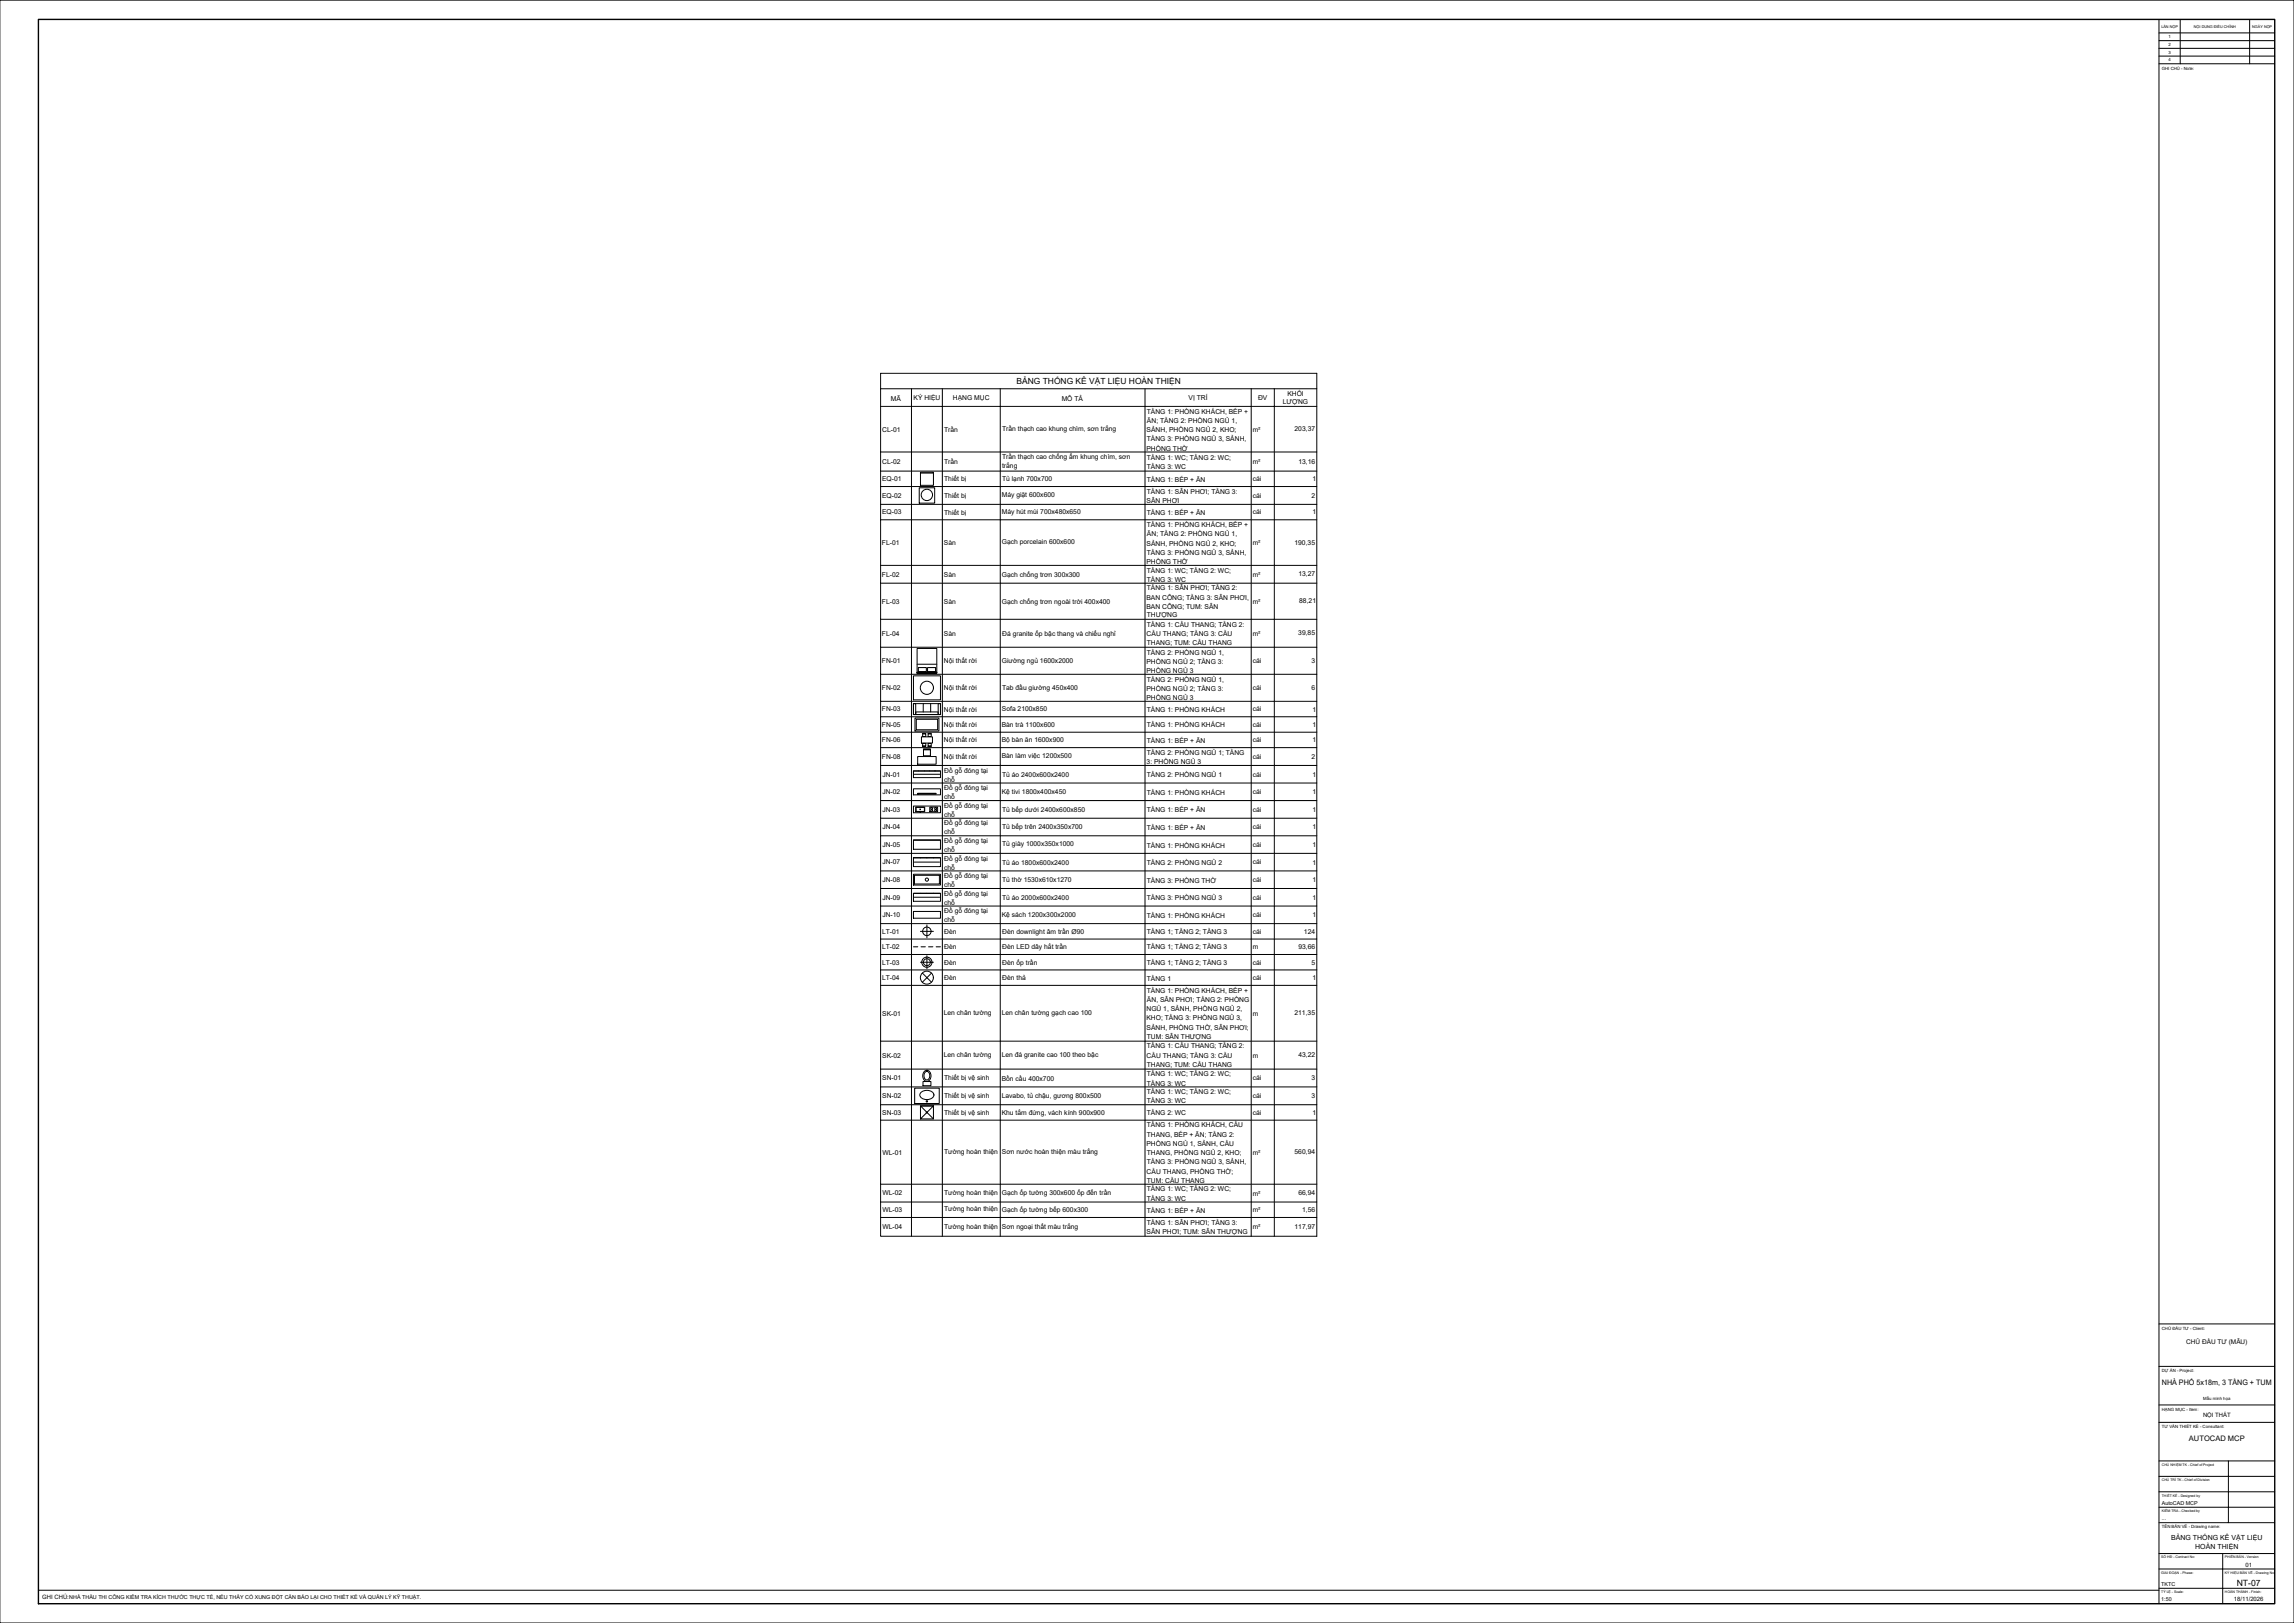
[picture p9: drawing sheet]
<svg xmlns="http://www.w3.org/2000/svg" width="1189mm" height="841mm" viewBox="0 0 1189 841" stroke-linecap="round" stroke-linejoin="round" font-family="sans-serif">
<defs><g id="words">
<text font-size="4.5" x="1159" y="822">NT-07</text>
<text font-size="4.4" x="527" y="199">BẢNG THỐNG KÊ VẬT LIỆU HOÀN THIỆN</text>
<g font-size="3.9">
<text x="1120" y="718">NHÀ PHỐ 5x18m, 3 TẦNG + TUM</text>
<text x="1134" y="747">AUTOCAD MCP</text>
</g>
<g font-size="3.6">
<text x="1125" y="798">BẢNG THỐNG KÊ VẬT LIỆU</text>
<text x="1138" y="802">HOÀN THIỆN</text>
</g>
<g font-size="3.5">
<text x="462" y="208">MÃ</text>
<text x="473" y="207">KÝ HIỆU</text>
<text x="494" y="207">HẠNG MỤC</text>
<text x="550" y="208">MÔ TẢ</text>
<text x="616" y="207">VỊ TRÍ</text>
<text x="652" y="207">ĐV</text>
<text x="665" y="209">LƯỢNG</text>
<text x="667" y="205">KHỐI</text>
<text x="594" y="214">TẦNG 1: PHÒNG KHÁCH, BẾP +</text>
<text x="594" y="219">ĂN; TẦNG 2: PHÒNG NGỦ 1,</text>
<text x="457" y="224">CL-01</text>
<text x="489" y="224">Trần</text>
<text x="519" y="224">Trần thạch cao khung chìm, sơn trắng</text>
<text x="594" y="224">SẢNH, PHÒNG NGỦ 2, KHO;</text>
<text x="649" y="224">m²</text>
<text x="671" y="223">203,37</text>
<text x="594" y="234">PHÒNG THỜ</text>
<text x="594" y="229">TẦNG 3: PHÒNG NGỦ 3, SẢNH,</text>
<text x="519" y="238">Trần thạch cao chống ẩm khung chìm, sơn</text>
<text x="594" y="238">TẦNG 1: WC; TẦNG 2: WC;</text>
<text x="457" y="240">CL-02</text>
<text x="489" y="241">Trần</text>
<text x="519" y="243">trắng</text>
<text x="594" y="243">TẦNG 3: WC</text>
<text x="649" y="240">m²</text>
<text x="673" y="240">13,16</text>
<text x="457" y="249">EQ-01</text>
<text x="489" y="249">Thiết bị</text>
<text x="519" y="249">Tủ lạnh 700x700</text>
<text x="594" y="250">TẦNG 1: BẾP + ĂN</text>
<text x="649" y="249">cái</text>
<text x="680" y="249">1</text>
<text x="457" y="258">EQ-02</text>
<text x="519" y="258">Máy giặt 600x600</text>
<text x="594" y="256">TẦNG 1: SÂN PHƠI; TẦNG 3:</text>
<text x="649" y="258">cái</text>
<text x="489" y="258">Thiết bị</text>
<text x="594" y="261">SÂN PHƠI</text>
<text x="680" y="258">2</text>
<text x="457" y="267">EQ-03</text>
<text x="489" y="267">Thiết bị</text>
<text x="519" y="266">Máy hút mùi 700x480x650</text>
<text x="594" y="267">TẦNG 1: BẾP + ĂN</text>
<text x="649" y="267">cái</text>
<text x="680" y="267">1</text>
<text x="594" y="273">TẦNG 1: PHÒNG KHÁCH, BẾP +</text>
<text x="594" y="278">ĂN; TẦNG 2: PHÒNG NGỦ 1,</text>
<text x="457" y="282">FL-01</text>
<text x="489" y="282">Sàn</text>
<text x="519" y="282">Gạch porcelain 600x600</text>
<text x="594" y="283">SẢNH, PHÒNG NGỦ 2, KHO;</text>
<text x="594" y="288">TẦNG 3: PHÒNG NGỦ 3, SẢNH,</text>
<text x="649" y="282">m²</text>
<text x="671" y="282">190,35</text>
<text x="594" y="292">PHÒNG THỜ</text>
<text x="457" y="299">FL-02</text>
<text x="489" y="299">Sàn</text>
<text x="519" y="299">Gạch chống trơn 300x300</text>
<text x="594" y="297">TẦNG 1: WC; TẦNG 2: WC;</text>
<text x="649" y="299">m²</text>
<text x="673" y="299">13,27</text>
<text x="594" y="302">TẦNG 3: WC</text>
<text x="594" y="306">TẦNG 1: SÂN PHƠI; TẦNG 2:</text>
<text x="594" y="311">BAN CÔNG; TẦNG 3: SÂN PHƠI,</text>
<text x="457" y="313">FL-03</text>
<text x="489" y="313">Sàn</text>
<text x="519" y="313">Gạch chống trơn ngoài trời 400x400</text>
<text x="594" y="316">BAN CÔNG; TUM: SÂN</text>
<text x="649" y="313">m²</text>
<text x="673" y="313">88,21</text>
<text x="594" y="320">THƯỢNG</text>
<text x="457" y="329">FL-04</text>
<text x="489" y="329">Sàn</text>
<text x="519" y="329">Đá granite ốp bậc thang và chiếu nghỉ</text>
<text x="594" y="329">CẦU THANG; TẦNG 3: CẦU</text>
<text x="594" y="325">TẦNG 1: CẦU THANG; TẦNG 2:</text>
<text x="649" y="329">m²</text>
<text x="673" y="329">39,85</text>
<text x="594" y="334">THANG; TUM: CẦU THANG</text>
<text x="594" y="339">TẦNG 2: PHÒNG NGỦ 1,</text>
<text x="457" y="344">FN-01</text>
<text x="489" y="344">Nội thất rời</text>
<text x="519" y="343">Giường ngủ 1600x2000</text>
<text x="594" y="344">PHÒNG NGỦ 2; TẦNG 3:</text>
<text x="649" y="344">cái</text>
<text x="680" y="344">3</text>
<text x="594" y="349">PHÒNG NGỦ 3</text>
<text x="594" y="353">TẦNG 2: PHÒNG NGỦ 1,</text>
<text x="457" y="358">FN-02</text>
<text x="489" y="358">Nội thất rời</text>
<text x="519" y="358">Tab đầu giường 450x400</text>
<text x="594" y="358">PHÒNG NGỦ 2; TẦNG 3:</text>
<text x="649" y="358">cái</text>
<text x="680" y="358">6</text>
<text x="594" y="363">PHÒNG NGỦ 3</text>
<text x="457" y="369">FN-03</text>
<text x="489" y="369">Nội thất rời</text>
<text x="519" y="369">Sofa 2100x850</text>
<text x="594" y="369">TẦNG 1: PHÒNG KHÁCH</text>
<text x="649" y="369">cái</text>
<text x="680" y="369">1</text>
<text x="457" y="377">FN-05</text>
<text x="489" y="377">Nội thất rời</text>
<text x="519" y="377">Bàn trà 1100x600</text>
<text x="594" y="377">TẦNG 1: PHÒNG KHÁCH</text>
<text x="649" y="377">cái</text>
<text x="680" y="377">1</text>
<text x="457" y="385">FN-06</text>
<text x="489" y="385">Nội thất rời</text>
<text x="519" y="384">Bộ bàn ăn 1600x900</text>
<text x="594" y="385">TẦNG 1: BẾP + ĂN</text>
<text x="649" y="385">cái</text>
<text x="680" y="385">1</text>
<text x="457" y="393">FN-08</text>
<text x="489" y="393">Nội thất rời</text>
<text x="519" y="393">Bàn làm việc 1200x500</text>
<text x="594" y="396">3: PHÒNG NGỦ 3</text>
<text x="594" y="391">TẦNG 2: PHÒNG NGỦ 1; TẦNG</text>
<text x="649" y="393">cái</text>
<text x="680" y="393">2</text>
<text x="489" y="400">Đồ gỗ đóng tại</text>
<text x="457" y="402">JN-01</text>
<text x="489" y="405">chỗ</text>
<text x="519" y="402">Tủ áo 2400x600x2400</text>
<text x="594" y="403">TẦNG 2: PHÒNG NGỦ 1</text>
<text x="649" y="402">cái</text>
<text x="680" y="402">1</text>
<text x="457" y="412">JN-02</text>
<text x="489" y="410">Đồ gỗ đóng tại</text>
<text x="519" y="411">Kệ tivi 1800x400x450</text>
<text x="594" y="412">TẦNG 1: PHÒNG KHÁCH</text>
<text x="649" y="412">cái</text>
<text x="680" y="412">1</text>
<text x="489" y="414">chỗ</text>
<text x="489" y="419">Đồ gỗ đóng tại</text>
<text x="457" y="421">JN-03</text>
<text x="489" y="423">chỗ</text>
<text x="519" y="421">Tủ bếp dưới 2400x600x850</text>
<text x="594" y="421">TẦNG 1: BẾP + ĂN</text>
<text x="649" y="421">cái</text>
<text x="680" y="421">1</text>
<text x="457" y="430">JN-04</text>
<text x="489" y="428">Đồ gỗ đóng tại</text>
<text x="519" y="430">Tủ bếp trên 2400x350x700</text>
<text x="594" y="430">TẦNG 1: BẾP + ĂN</text>
<text x="649" y="430">cái</text>
<text x="680" y="430">1</text>
<text x="489" y="432">chỗ</text>
<text x="489" y="437">Đồ gỗ đóng tại</text>
<text x="457" y="439">JN-05</text>
<text x="489" y="442">chỗ</text>
<text x="519" y="439">Tủ giày 1000x350x1000</text>
<text x="594" y="439">TẦNG 1: PHÒNG KHÁCH</text>
<text x="649" y="439">cái</text>
<text x="680" y="439">1</text>
<text x="457" y="448">JN-07</text>
<text x="489" y="446">Đồ gỗ đóng tại</text>
<text x="519" y="448">Tủ áo 1800x600x2400</text>
<text x="594" y="448">TẦNG 2: PHÒNG NGỦ 2</text>
<text x="649" y="448">cái</text>
<text x="680" y="448">1</text>
<text x="489" y="451">chỗ</text>
<text x="489" y="455">Đồ gỗ đóng tại</text>
<text x="457" y="457">JN-08</text>
<text x="489" y="460">chỗ</text>
<text x="519" y="457">Tủ thờ 1530x610x1270</text>
<text x="594" y="457">TẦNG 3: PHÒNG THỜ</text>
<text x="649" y="457">cái</text>
<text x="680" y="457">1</text>
<text x="457" y="466">JN-09</text>
<text x="489" y="464">Đồ gỗ đóng tại</text>
<text x="519" y="466">Tủ áo 2000x600x2400</text>
<text x="594" y="466">TẦNG 3: PHÒNG NGỦ 3</text>
<text x="649" y="466">cái</text>
<text x="680" y="466">1</text>
<text x="489" y="469">chỗ</text>
<text x="489" y="473">Đồ gỗ đóng tại</text>
<text x="457" y="475">JN-10</text>
<text x="489" y="478">chỗ</text>
<text x="519" y="475">Kệ sách 1200x300x2000</text>
<text x="594" y="476">TẦNG 1: PHÒNG KHÁCH</text>
<text x="649" y="475">cái</text>
<text x="680" y="475">1</text>
<text x="457" y="484">LT-01</text>
<text x="489" y="484">Đèn</text>
<text x="519" y="484">Đèn downlight âm trần Ø90</text>
<text x="594" y="484">TẦNG 1; TẦNG 2; TẦNG 3</text>
<text x="649" y="484">cái</text>
<text x="676" y="484">124</text>
<text x="457" y="492">LT-02</text>
<text x="489" y="492">Đèn</text>
<text x="519" y="492">Đèn LED dây hắt trần</text>
<text x="594" y="492">TẦNG 1; TẦNG 2; TẦNG 3</text>
<text x="649" y="492">m</text>
<text x="673" y="492">93,66</text>
<text x="457" y="500">LT-03</text>
<text x="489" y="500">Đèn</text>
<text x="519" y="500">Đèn ốp trần</text>
<text x="594" y="500">TẦNG 1; TẦNG 2; TẦNG 3</text>
<text x="649" y="500">cái</text>
<text x="680" y="500">5</text>
<text x="457" y="508">LT-04</text>
<text x="489" y="508">Đèn</text>
<text x="519" y="508">Đèn thả</text>
<text x="594" y="508">TẦNG 1</text>
<text x="649" y="508">cái</text>
<text x="680" y="508">1</text>
<text x="594" y="514">TẦNG 1: PHÒNG KHÁCH, BẾP +</text>
<text x="594" y="519">ĂN, SÂN PHƠI; TẦNG 2: PHÒNG</text>
<text x="457" y="526">SK-01</text>
<text x="489" y="526">Len chân tường</text>
<text x="519" y="526">Len chân tường gạch cao 100</text>
<text x="594" y="524">NGỦ 1, SẢNH, PHÒNG NGỦ 2,</text>
<text x="649" y="526">m</text>
<text x="671" y="526">211,35</text>
<text x="594" y="529">KHO; TẦNG 3: PHÒNG NGỦ 3,</text>
<text x="594" y="534">SẢNH, PHÒNG THỜ, SÂN PHƠI;</text>
<text x="594" y="538">TUM: SÂN THƯỢNG</text>
<text x="594" y="543">TẦNG 1: CẦU THANG; TẦNG 2:</text>
<text x="457" y="548">SK-02</text>
<text x="489" y="548">Len chân tường</text>
<text x="519" y="548">Len đá granite cao 100 theo bậc</text>
<text x="594" y="548">CẦU THANG; TẦNG 3: CẦU</text>
<text x="649" y="548">m</text>
<text x="673" y="548">43,22</text>
<text x="594" y="553">THANG; TUM: CẦU THANG</text>
<text x="594" y="558">TẦNG 1: WC; TẦNG 2: WC;</text>
<text x="457" y="560">SN-01</text>
<text x="489" y="560">Thiết bị vệ sinh</text>
<text x="519" y="560">Bồn cầu 400x700</text>
<text x="594" y="563">TẦNG 3: WC</text>
<text x="649" y="560">cái</text>
<text x="680" y="560">3</text>
<text x="457" y="569">SN-02</text>
<text x="489" y="569">Thiết bị vệ sinh</text>
<text x="519" y="569">Lavabo, tủ chậu, gương 800x500</text>
<text x="594" y="567">TẦNG 1: WC; TẦNG 2: WC;</text>
<text x="649" y="569">cái</text>
<text x="680" y="569">3</text>
<text x="594" y="572">TẦNG 3: WC</text>
<text x="457" y="578">SN-03</text>
<text x="489" y="578">Thiết bị vệ sinh</text>
<text x="519" y="578">Khu tắm đứng, vách kính 900x900</text>
<text x="594" y="578">TẦNG 2: WC</text>
<text x="649" y="578">cái</text>
<text x="680" y="578">1</text>
<text x="594" y="584">TẦNG 1: PHÒNG KHÁCH, CẦU</text>
<text x="594" y="594">PHÒNG NGỦ 1, SẢNH, CẦU</text>
<text x="594" y="589">THANG, BẾP + ĂN; TẦNG 2:</text>
<text x="457" y="598">WL-01</text>
<text x="489" y="598">Tường hoàn thiện</text>
<text x="519" y="598">Sơn nước hoàn thiện màu trắng</text>
<text x="594" y="599">THANG, PHÒNG NGỦ 2, KHO;</text>
<text x="649" y="598">m²</text>
<text x="671" y="598">560,94</text>
<text x="594" y="603">TẦNG 3: PHÒNG NGỦ 3, SẢNH,</text>
<text x="594" y="608">CẦU THANG, PHÒNG THỜ;</text>
<text x="594" y="613">TUM: CẦU THANG</text>
<text x="594" y="617">TẦNG 1: WC; TẦNG 2: WC;</text>
<text x="457" y="619">WL-02</text>
<text x="489" y="619">Tường hoàn thiện</text>
<text x="519" y="619">Gạch ốp tường 300x600 ốp đến trần</text>
<text x="594" y="622">TẦNG 3: WC</text>
<text x="649" y="620">m²</text>
<text x="673" y="619">66,94</text>
<text x="457" y="628">WL-03</text>
<text x="489" y="628">Tường hoàn thiện</text>
<text x="519" y="628">Gạch ốp tường bếp 600x300</text>
<text x="594" y="628">TẦNG 1: BẾP + ĂN</text>
<text x="649" y="628">m²</text>
<text x="675" y="628">1,56</text>
<text x="594" y="635">TẦNG 1: SÂN PHƠI; TẦNG 3:</text>
<text x="457" y="637">WL-04</text>
<text x="489" y="637">Tường hoàn thiện</text>
<text x="519" y="637">Sơn ngoại thất màu trắng</text>
<text x="594" y="639">SÂN PHƠI; TUM: SÂN THƯỢNG</text>
<text x="649" y="637">m²</text>
<text x="671" y="637">117,97</text>
</g>
<text font-size="3.4" x="1133" y="697">CHỦ ĐẦU TƯ (MẪU)</text>
<g font-size="3.1">
<text x="1142" y="734">NỘI THẤT</text>
<text x="1164" y="812">01</text>
<text x="22" y="829">GHI CHÚ:NHÀ THẦU THI CÔNG KIỂM TRA KÍCH THƯỚC THỰC TẾ, NẾU THẤY CÓ XUNG ĐỘT CẦN BÁO LẠI CHO THIẾT KẾ VÀ QUẢN LÝ KỸ THUẬT.</text>
<text x="1158" y="830">18/11/2026</text>
</g>
<g font-size="2.8">
<text x="1120" y="780">AutoCAD MCP</text>
<text x="1120" y="788">...</text>
<text x="1120" y="822">TKTC</text>
<text x="1120" y="830">1:50</text>
</g>
<g font-size="2.2">
<text x="1124" y="20">1</text>
<text x="1124" y="24">2</text>
<text x="1124" y="28">3</text>
<text x="1124" y="32">4</text>
<text x="1120" y="36">GHI CHÚ - Note:</text>
<text x="1120" y="689">CHỦ ĐẦU TƯ - Client:</text>
<text x="1120" y="711">DỰ ÁN - Project:</text>
<text x="1142" y="726">Mẫu minh họa</text>
<text x="1120" y="731">HẠNG MỤC - Item:</text>
<text x="1120" y="740">TƯ VẤN THIẾT KẾ - Consultant:</text>
<text x="1120" y="792">TÊN BẢN VẼ - Drawing name:</text>
</g>
<g font-size="2">
<text x="1120" y="14">LẦN NỘP</text>
<text x="1137" y="14">NỘI DUNG ĐIỀU CHỈNH</text>
<text x="1167" y="14">NGÀY NỘP</text>
</g>
<g font-size="1.8">
<text x="1120" y="760">CHỦ NHIỆM TK - Chief of Project</text>
<text x="1120" y="768">CHỦ TRÌ TK - Chief of Division</text>
<text x="1120" y="776">THIẾT KẾ - Designed by</text>
<text x="1120" y="784">KIỂM TRA - Checked by</text>
<text x="1120" y="807">SỐ HĐ - Contract No:</text>
<text x="1153" y="807">PHIÊN BẢN - Version</text>
<text x="1120" y="815">GIAI ĐOẠN - Phase:</text>
<text x="1153" y="815">KÝ HIỆU BẢN VẼ - Drawing No</text>
<text x="1120" y="825">TỶ LỆ - Scale:</text>
<text x="1153" y="825">HOÀN THÀNH - Finish:</text>
</g>
</g></defs>
<!-- layer: A-ANNO-TEXT -->
<g fill="none" stroke="#000" stroke-width=".52">
<path d="M456 193h226v448h-226zM456 201h226M456 211h226M472 201v440M488 201v440M518 201v440M593 201v440M648 201v440M660 201v440M456 234h226M456 244h226M456 252h226"/>
<path d="M476 253h8v8h-8zM477 245h7v6h-7zM477 245h7M456 261h226M456 269h226M456 293h226M456 302h226M456 321h226M456 335h226M475 336h10v13h-10h10h-10zM456 349h226M473 350h14v13h-14z"/>
<path d="M475 344h10M476 346h4v2h-4zM481 346h4v2h-4zM456 363h226M456 371h226M456 379h226M473 365h14v5h-14zM473 365h2v5h-2zM474 372h13v7h-13zM475 369h11v1h-11zM475 373h11v5h-11zM478 365v4"/>
<path d="M482 365v4M486 365h1v5h-1zM456 387h226M456 397h226M473 399h14v4h-14zM473 400h14M476 392h9v4h-9zM476 399v1M478 382h5v3h-5zM478 380h2v2h-2zM478 380h2zM478 385h2v2h-2z"/>
<path d="M478 387h2zM479 388h3v4h-3zM479 388h3h-3zM479 399v1M481 380h2v2h-2zM481 380h2zM481 385h2v2h-2zM481 387h2zM482 399v1M485 399v1M456 406h226M456 415h226"/>
<path d="M473 409h14v3h-14zM473 418h14v3h-14zM475 418h4v3h-4zM475 418h4v2h-4zM476 411h9v1h-9zM482 418h4v3h-4zM456 424h226M456 433h226M473 435h14v5h-14zM473 435h14M456 442h226M456 451h226"/>
<path d="M473 444h14v5h-14zM473 453h14v6h-14zM473 445h14M474 454h13v4h-13zM477 444v1M480 444v1M484 444v1M456 460h226M456 470h226M456 479h226M473 463h14v4h-14zM473 472h14v4h-14z"/>
<path d="M473 463h14M477 463h.1M480 463h.1M480 479v7M484 463h.1M456 487h226M456 495h226M473 491h3M477 483h7M477 499h7M477 491h3M480 495v7"/>
<path d="M481 491h2M485 491h2M456 503h226M456 511h226M478 504l5 5M483 504l-5 5M456 540h226M456 554h226M479 555a2.7 2.7 0 0 1 4 2 2.7 2.7 0 0 1-2 3 2.7 2.7 0 0 1-3-1 2.7 2.7 0 0 1 1-4zM480 555a1.9 1.9 0 0 1 2 2 1.9 1.9 0 0 1-2 2 2.8 2.8 0 0 1 0-4zM456 563h226M456 572h226"/>
<path d="M474 564h13v8h-13zM477 573l7 7M477 566a4 4 0 0 1 7 2 4 4 0 0 1-7-1zM478 560h4v3h-4zM484 573l-7 7h7v-7h-7v7M456 580h226M456 614h226M456 623h226M456 631h226"/>
<circle cx="480" cy="256" r="2.9"/>
<circle cx="480" cy="356" r="3"/>
<circle cx="477" cy="419" r=".2"/>
<circle cx="483" cy="420" r=".5"/>
<circle cx="483" cy="419" r=".5"/>
<circle cx="485" cy="419" r=".5"/>
<circle cx="485" cy="420" r=".5"/>
<circle cx="477" cy="421" r=".1"/>
<circle cx="480" cy="456" r=".8"/>
<circle cx="480" cy="483" r="2.2"/>
<circle cx="480" cy="499" r="2.6"/>
<circle cx="480" cy="499" r="1.8"/>
<circle cx="480" cy="507" r="3"/>
<circle cx="480" cy="571" r=".4"/>
<circle cx="480" cy="576" r=".3"/>
</g>
<!-- layer: A-HIDD -->
<path d="M474 401h13M474 447h13M474 465h13" fill="none" stroke="#000" stroke-width=".52"/>
<!-- layer: A-GLAZ -->
<path d="M477 573h7" fill="none" stroke="#000" stroke-width=".52"/>
<!-- layer: A-ANNO-TTLB -->
<g fill="none" stroke="#000" stroke-width=".52">
<path d="M0 0h1189v841h-1189M1119 10v821M1119 17h60M1130 10v23M1166 10v23M1119 33h60M1119 21h60M1119 25h60M1119 29h60M1119 686h60M1119 708h60M1119 728h60"/>
<path d="M1119 737h60M1119 757h60M1155 757v32M1119 765h60M1119 773h60M1119 789h60M1119 781h60M1119 805h60M1119 813h60M1152 805v26M20 824h1099M1119 823h60"/>
</g>
<path d="M20 10h1159v821h-1159z" fill="none" stroke="#000" stroke-width=".72"/>
<use href="#words"/>
</svg>
